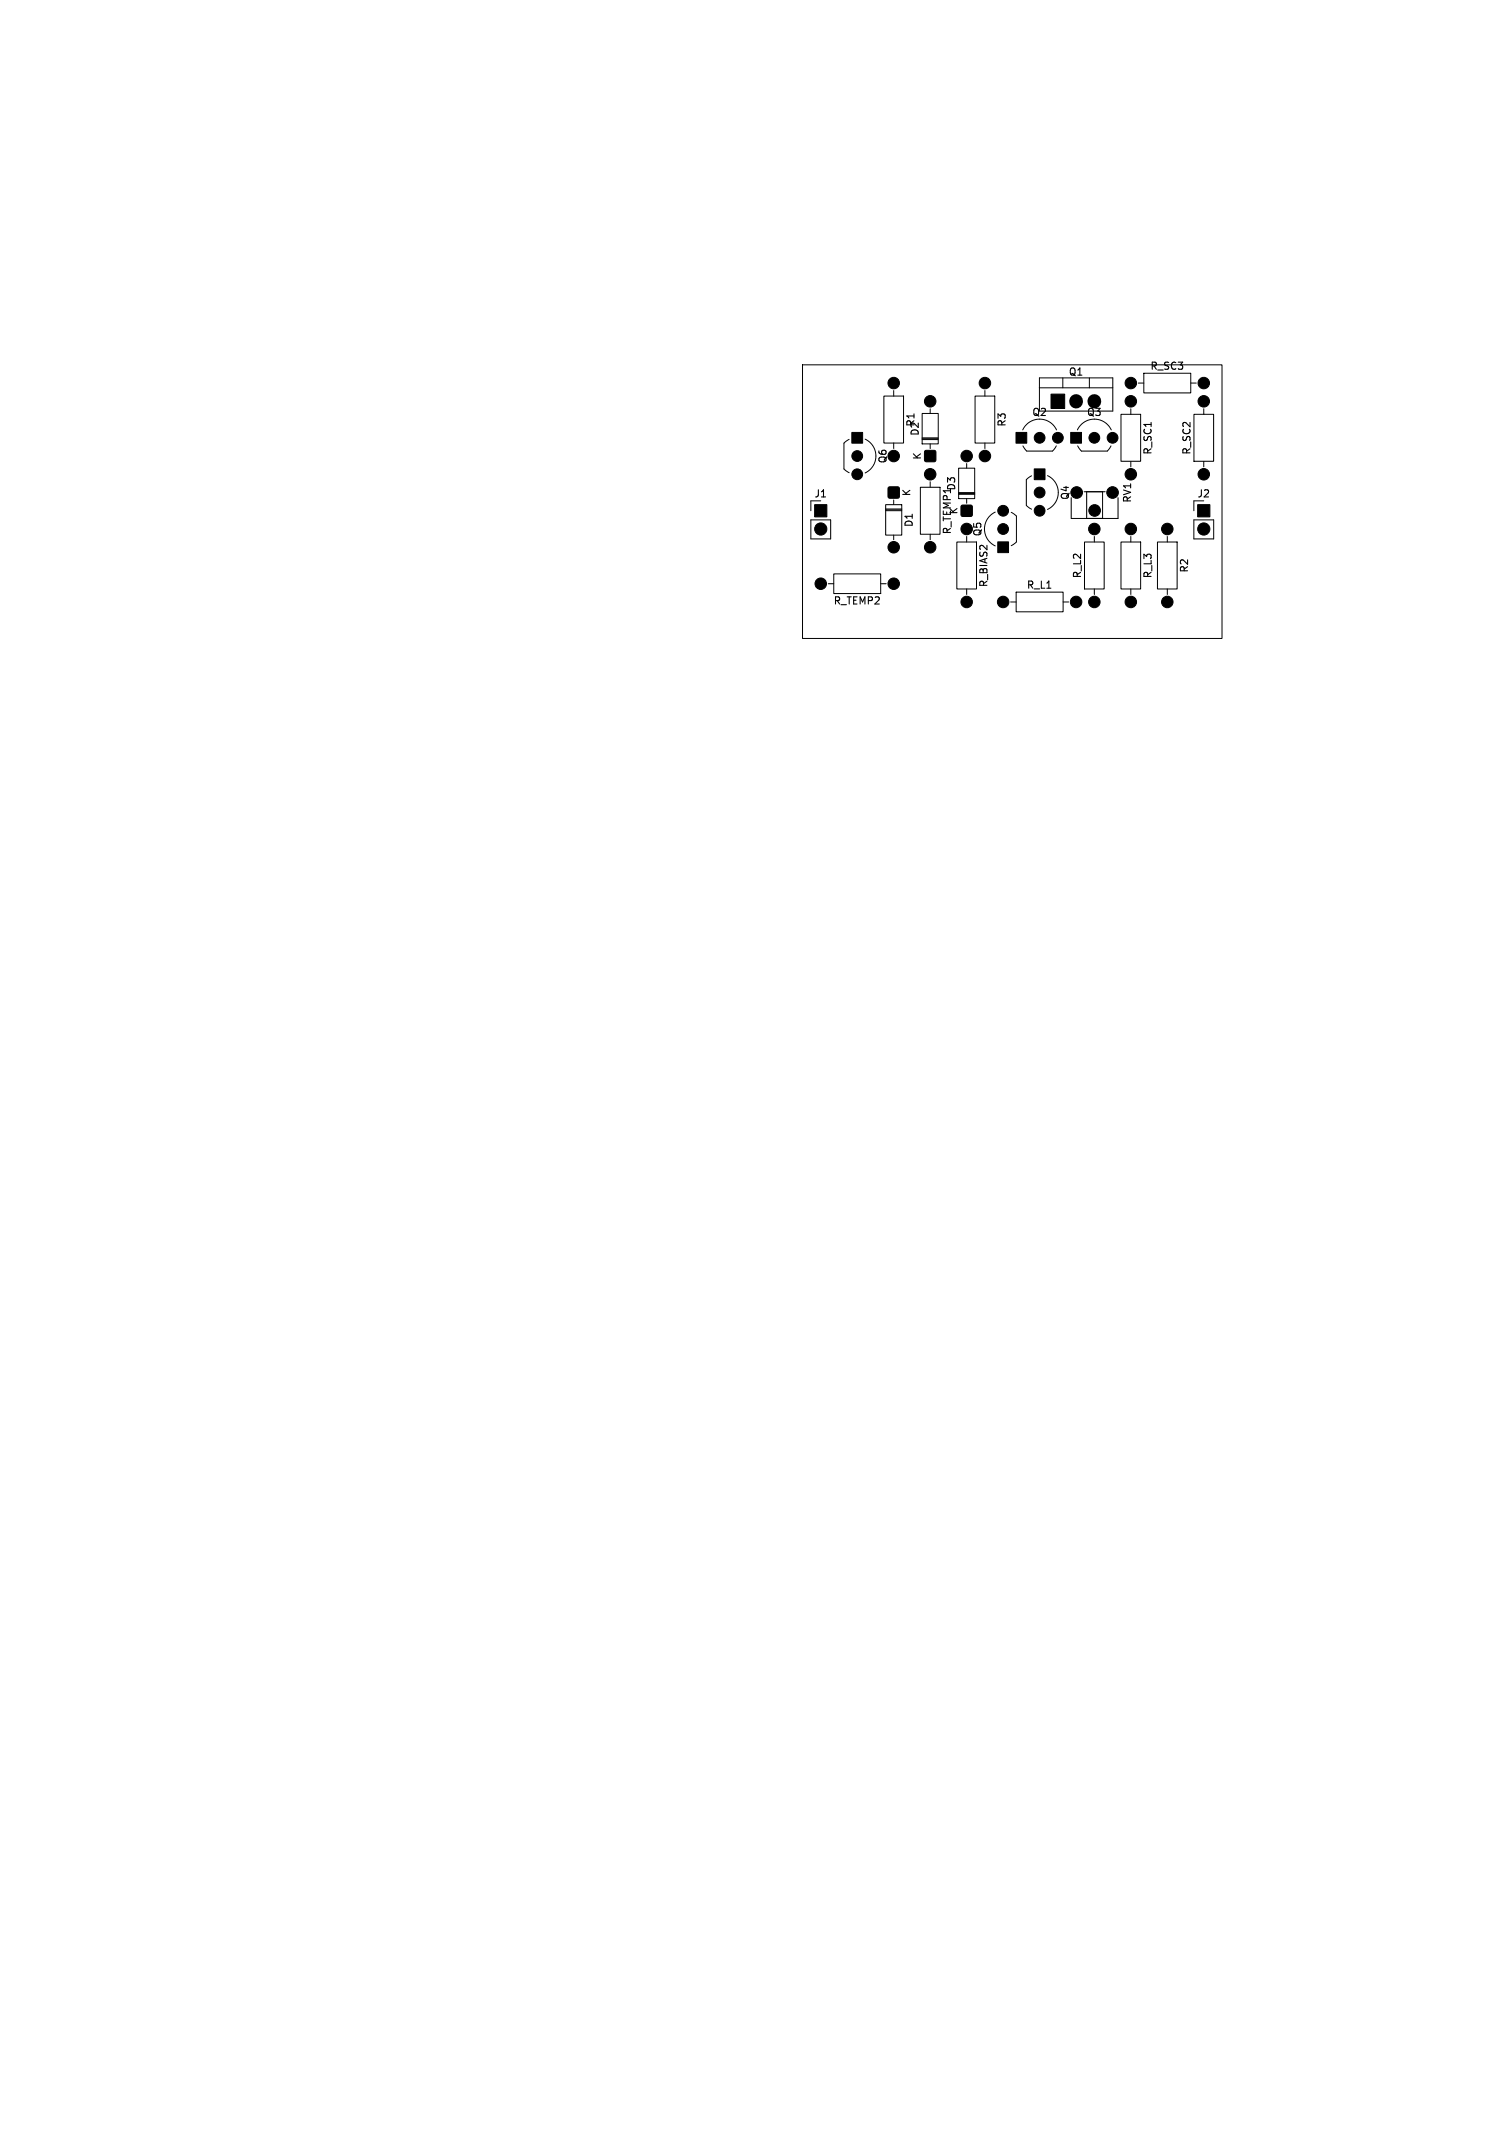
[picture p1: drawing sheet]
<svg xmlns="http://www.w3.org/2000/svg" width="210mm" height="297mm" viewBox="0 0 210 297" stroke-linecap="round" stroke-linejoin="round" font-family="sans-serif">
<defs><g id="words">
<g font-size="1.4">
<text x="148.7" y="52.5">Q1</text>
<text x="160.1" y="51.7">R_SC3</text>
<text x="127.6" y="59.5" transform="rotate(-90 127.6 59.5)">R1</text>
<text x="140.3" y="59.5" transform="rotate(-90 140.3 59.5)">R3</text>
<text x="143.7" y="58.1">Q2</text>
<text x="151.3" y="58.1">Q3</text>
<text x="123.7" y="64.6" transform="rotate(-90 123.7 64.6)">Q6</text>
<text x="128.1" y="60.8" transform="rotate(-90 128.1 60.8)">D2</text>
<text x="128.5" y="64.1" transform="rotate(-90 128.5 64.1)">K</text>
<text x="160.6" y="63.4" transform="rotate(-90 160.6 63.4)">R_SC1</text>
<text x="166" y="63.4" transform="rotate(-90 166 63.4)">R_SC2</text>
<text x="113.3" y="69.5">J1</text>
<text x="127" y="69.2" transform="rotate(-90 127 69.2)">K</text>
<text x="133.2" y="68.4" transform="rotate(-90 133.2 68.4)">D3</text>
<text x="133.5" y="71.7" transform="rotate(-90 133.5 71.7)">K</text>
<text x="149.1" y="69.7" transform="rotate(-90 149.1 69.7)">Q4</text>
<text x="157.7" y="70.1" transform="rotate(-90 157.7 70.1)">RV1</text>
<text x="166.7" y="69.5">J2</text>
<text x="127.3" y="73.5" transform="rotate(-90 127.3 73.5)">D1</text>
<text x="132.6" y="74.5" transform="rotate(-90 132.6 74.5)">R_TEMP1</text>
<text x="136.9" y="74.8" transform="rotate(-90 136.9 74.8)">Q5</text>
<text x="137.7" y="81.9" transform="rotate(-90 137.7 81.9)">R_BIAS2</text>
<text x="142.9" y="82.2">R_L1</text>
<text x="150.8" y="80.6" transform="rotate(-90 150.8 80.6)">R_L2</text>
<text x="160.6" y="80.6" transform="rotate(-90 160.6 80.6)">R_L3</text>
<text x="165.7" y="79.8" transform="rotate(-90 165.7 79.8)">R2</text>
<text x="116" y="84.4">R_TEMP2</text>
</g>
</g></defs>
<g fill="none" stroke="#000" stroke-width=".14">
<path d="M111.8 50.8h58.4v38.1h-58.4zM123.1 55.2h2.7v6.5h-2.7zM124.5 54.4v.8M128.4 57.6h2.3v4.2h-2.3zM129.5 56.9v.7M135.8 55.2h2.7v6.5h-2.7zM137.2 54.4v.8M142.4 59.9a2.6 2.6 0 0 1 2.4-1.5 2.6 2.6 0 0 1 2.3 1.5M144.7 52.6h10.3v4.6h-10.3zM144.7 54h10.3M148 52.6v1.4M150 59.9a2.6 2.6 0 0 1 2.4-1.5 2.6 2.6 0 0 1 2.4 1.5"/>
<path d="M151.7 52.6v1.4M156.1 57.7h2.7v6.5h-2.7zM157.5 56.9v.8M158.5 53.3h.8M159.3 52h6.5v2.7h-6.5zM165.8 53.3h.8M166.3 57.7h2.7v6.5h-2.7zM167.6 56.9v.8M112.9 72.4h2.8v2.6h-2.8zM112.9 69.7v1.4M116.1 79.9h6.5v2.7h-6.5zM118.3 61.2l-.8 .5v3.6l.8 .5"/>
<path d="M120.5 61.1a2.6 2.6 0 0 1 1.5 2.4 2.6 2.6 0 0 1-1.5 2.4M123.3 70.3h2.3v4.2h-2.3zM123.3 70.9h2.3M123.3 71h2.3M123.3 71.1h2.3M124.5 61.7v.8M124.5 69.6v.7M124.5 74.5v.7M128.2 67.9h2.7v6.5h-2.7zM128.4 61h2.3M128.4 61.1h2.3M128.4 61.2h2.3"/>
<path d="M129.5 61.8v.7M129.5 67.1v.8M129.5 74.4v.8M133.2 75.5h2.8v6.5h-2.8zM133.5 65.2h2.2v4.2h-2.2zM133.5 68.6h2.2M133.5 68.7h2.2M133.5 68.8h2.2M134.6 64.5v.7M134.6 69.4v.7M134.6 74.7v.8M137.2 61.7v.8"/>
<path d="M138.6 71.3a2.6 2.6 0 0 0-1.5 2.4 2.6 2.6 0 0 0 1.5 2.3M140.8 71.3l.7 .6 .1 3.6-.8 .5M142.5 62.1l.5 .7h3.6l.5-.7M143.7 66.3l-.8 .5v3.6l.8 .5M145.9 66.2a2.6 2.6 0 0 1 1.5 2.4 2.6 2.6 0 0 1-1.5 2.3M149.2 69.3v2.9h6.5v-2.9M150.1 62.1l.5 .7h3.6l.5-.7M151 68.5h2.9M151 75.5h2.8v6.5h-2.8zM151.3 68.5v3.7M152.4 74.7v.8M153.6 68.5v3.7"/>
<path d="M156.1 75.5h2.7v6.5h-2.7zM157.5 64.2v.8M157.5 74.7v.8M161.2 75.5h2.7v6.5h-2.7zM162.6 74.7v.8M166.3 69.7v1.4M166.3 72.4h2.7v2.6h-2.7zM167.6 64.2v.8M115.3 81.3h.8M122.6 81.3h.8M134.6 82v.8M140.7 83.8h.8"/>
<path d="M141.5 82.5h6.5v2.7h-6.5zM148 83.8h.8M152.4 82v.8M157.5 82v.8M162.6 82v.8"/>
</g>
<g fill="#000" stroke="#000" stroke-width=".14">
<path d="M146.4 54.9h1.9v2h-1.9zM113.5 70.3h1.6v1.7h-1.6zM118.6 60.2h1.5v1.5h-1.5zM123.7 67.9l.2-.1 1.3 .1 .1 .1-.1 1.3-.2 .1-1.3-.1v-.2zM128.8 62.8l.2-.1 1.3 .1v.1v1.3l-.2 .1-1.3-.1-.1-.1zM133.9 70.4l.2-.1 1.2 .1 .1 .2-.1 1.2-.1 .1-1.3-.1-.1-.1zM138.9 75.5h1.6v1.4h-1.6zM141.5 60.2h1.5v1.5h-1.5zM144 65.3h1.5v1.5h-1.5zM149.1 60.2h1.5v1.5h-1.5zM166.8 70.3h1.7v1.7h-1.7z"/>
<circle cx="124.5" cy="53.3" r=".8"/>
<circle cx="129.5" cy="55.9" r=".8"/>
<circle cx="137.2" cy="53.3" r=".8"/>
<circle cx="157.5" cy="53.3" r=".8"/>
<circle cx="157.5" cy="55.9" r=".8"/>
<circle cx="167.6" cy="55.9" r=".8"/>
<circle cx="167.6" cy="53.3" r=".8"/>
<circle cx="114.3" cy="73.7" r=".85"/>
<circle cx="119.4" cy="63.5" r=".75"/>
<circle cx="119.4" cy="66" r=".75"/>
<circle cx="124.5" cy="63.5" r=".8"/>
<circle cx="124.5" cy="76.2" r=".8"/>
<circle cx="129.5" cy="66" r=".8"/>
<circle cx="129.5" cy="76.2" r=".8"/>
<circle cx="134.6" cy="63.5" r=".8"/>
<circle cx="134.6" cy="73.7" r=".8"/>
<circle cx="137.2" cy="63.5" r=".8"/>
<circle cx="139.7" cy="73.7" r=".75"/>
<circle cx="139.7" cy="71.1" r=".75"/>
<circle cx="144.8" cy="61" r=".75"/>
<circle cx="144.8" cy="71.1" r=".75"/>
<circle cx="144.8" cy="68.6" r=".75"/>
<circle cx="147.3" cy="61" r=".75"/>
<circle cx="149.9" cy="68.6" r=".81"/>
<circle cx="152.4" cy="61" r=".75"/>
<circle cx="152.4" cy="73.7" r=".8"/>
<circle cx="152.4" cy="71.1" r=".81"/>
<circle cx="154.9" cy="61" r=".75"/>
<circle cx="154.9" cy="68.6" r=".81"/>
<circle cx="157.5" cy="73.7" r=".8"/>
<circle cx="157.5" cy="66" r=".8"/>
<circle cx="162.6" cy="73.7" r=".8"/>
<circle cx="167.6" cy="66" r=".8"/>
<circle cx="167.6" cy="73.7" r=".85"/>
<circle cx="114.3" cy="81.3" r=".8"/>
<circle cx="124.5" cy="81.3" r=".8"/>
<circle cx="134.6" cy="83.8" r=".8"/>
<circle cx="139.7" cy="83.8" r=".8"/>
<circle cx="149.9" cy="83.8" r=".8"/>
<circle cx="152.4" cy="83.8" r=".8"/>
<circle cx="157.5" cy="83.8" r=".8"/>
<circle cx="162.6" cy="83.8" r=".8"/>
</g>
<path d="M149.9 55.8v.1M152.4 55.8v.1" fill="none" stroke="#000" stroke-width="1.9"/>
<use href="#words"/>
</svg>
